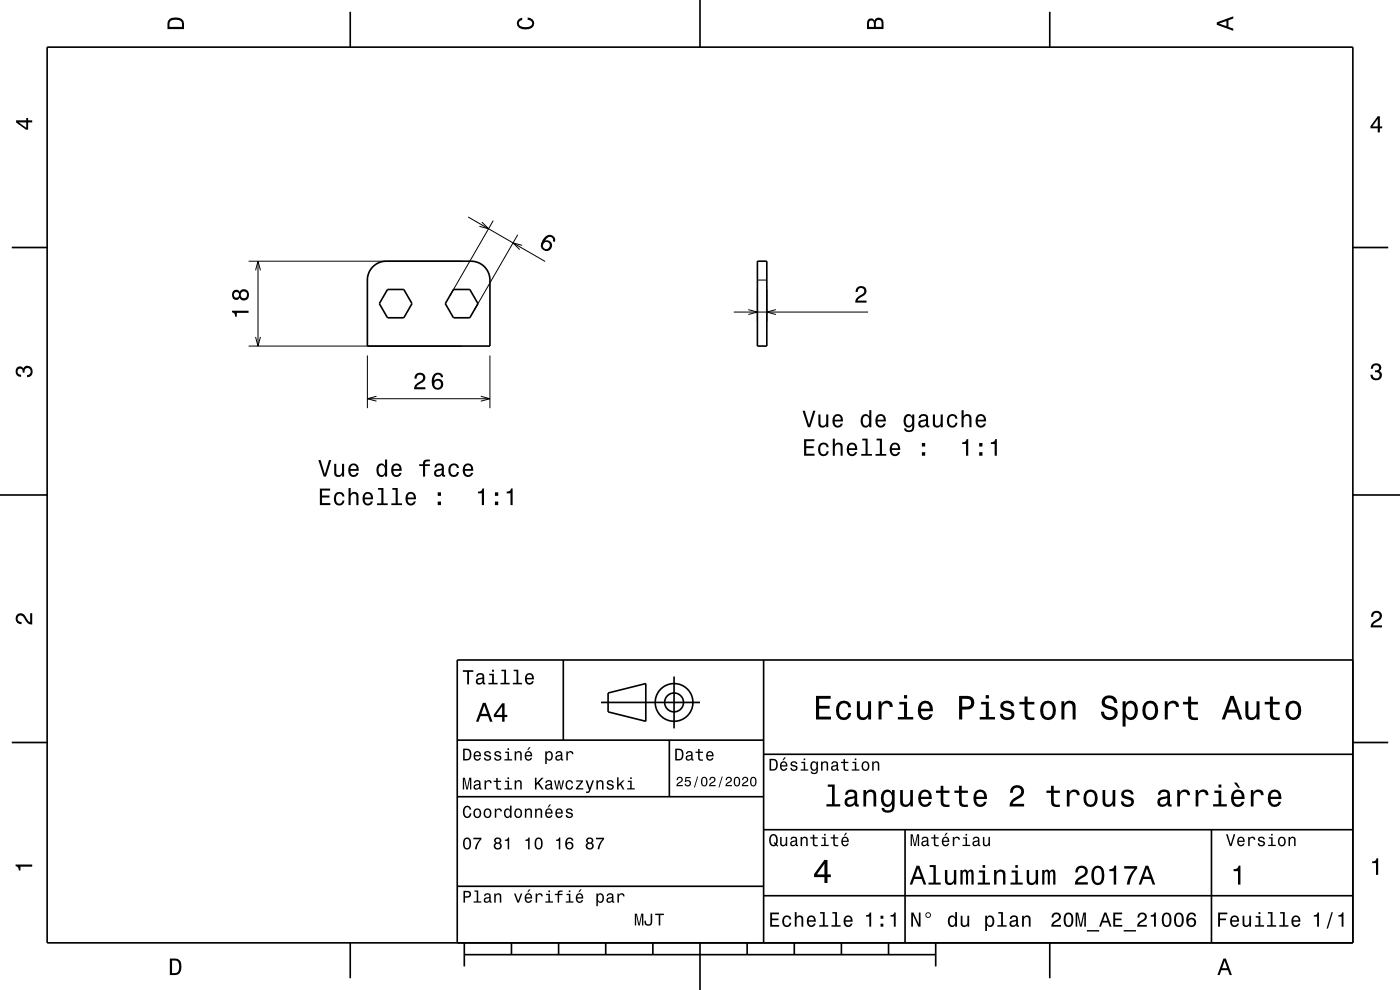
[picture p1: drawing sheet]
<svg xmlns="http://www.w3.org/2000/svg" width="297mm" height="210mm" viewBox="0 0 297 210" stroke-linecap="round" stroke-linejoin="round" font-family="sans-serif">
<g fill="none" stroke="#000" stroke-width=".21">
<path d="M52.7 55.4h45.2M54.2 57.3l.5-1.9 .6 1.9M54.7 55.4v18M99.3 46l16.4 9.5M102.2 47.1l1.4 1.4-1.9-.5M104.6 46.8l-9.1 15.9M109.8 49.8l-9.1 15.9M110.8 52l-2-.5 1.5 1.4M160.7 59.4h2M52.7 73.4h45.2M54.2 71.5l.5 1.9 .6-1.9M77.9 75.4v11.2"/>
<path d="M103.9 75.4v11.2M155.7 66.2h28.5M158.7 65.7l2 .5-2 .5M160.7 61.4v6.8M162.7 61.4v6.8M164.6 65.7l-1.9 .5 1.9 .5M77.9 84.6h26M79.9 84.1l-2 .5 2 .5M102 84.1l1.9 .5-1.9 .5"/>
</g>
<g fill="none" stroke="#000" stroke-width=".35">
<path d="M10 10h277v190h-277zM74.3 2.5v7.5M148.5 0v10M222.7 2.5v7.5M2.5 52.5h7.5M79 56.7l1.2-.9 1.5-.4h18.2a4 4 0 0 1 4 4v14h-26v-14.3l.3-1.2zM160.7 55.4h2v18h-2zM287 52.5h7.5M82.2 61.4h3.5l1.7 3-1.7 3h-3.5l-1.7-3zM96.2 61.4h3.5l1.7 3-1.7 3h-3.5l-1.7-3zM0 105h10M287 105h10"/>
<path d="M119.5 140v17M162 140v60M287 140h-190v60M2.5 157.5h7.5M97 157h65M127.5 149h21M129 147l8-2v8l-8-2zM142 157v12M143 143.5v11M287 157.5h7.5M97 169h65M162 176h125"/>
<path d="M162 160h125M192 176v24M257 176v24M97 188h65M162 190h125M74.3 200v7.5M98.5 202.5h100M98.5 200v5M108.5 200v2.5M118.5 200v2.5M128.5 200v2.5M138.5 200v2.5"/>
<path d="M148.5 200v10M158.5 200v2.5M168.5 200v2.5M178.5 200v2.5M188.5 200v2.5M198.5 200v5M222.7 200v7.5"/>
<circle cx="143" cy="149" r="2"/>
<circle cx="143" cy="149" r="4"/>
</g>
<g fill="#000">
<path d="M36 4a2.18 2.18 0 0 0-.5 2.2h3.5v-1.2a1.43 1.43 0 0 0-1.7-1.3zM36.3 4.4a2.15 2.15 0 0 1 2.2 .3l.1 1h-2.6v-1z" fill-rule="evenodd"/>
<path d="M109.9 4.2l.9-.4v.4a.7 .7 0 0 0-.7 .5 .7 .7 0 0 0 .3 .8 1.7 1.7 0 0 0 2.5-.5 .9 .9 0 0 0-1-.8v-.5a1.24 1.24 0 0 1 1.4 1.1 1.24 1.24 0 0 1-1 1.4 2.22 2.22 0 0 1-2.5-.7l-.2-.5z" fill-rule="evenodd"/>
<path d="M184.2 4.2l-.3 .7v1.3h3.5v-1.3a.98 .98 0 0 0-.7-1.1 .98 .98 0 0 0-1.2 .6 .84 .84 0 0 0-1.3-.2zM184.5 4.5a.54 .54 0 0 1 .6-.1 .54 .54 0 0 1 .3 .6v.7h-1zM185.9 4.4a.62 .62 0 0 1 .8-.1 .62 .62 0 0 1 .3 .6v.8h-1.2z" fill-rule="evenodd"/>
<path d="M258.1 4.7v.6l3.5 1.2v-.4l-1-.4v-1.4l1-.4v-.4zM258.6 5l1.6-.5v1z" fill-rule="evenodd"/>
<path d="M3.4 25.5v.5l2.1 1.5h.5v-1.5h.8v-.5h-.8v-.5h-.4v.5zM4 26h1.6v1.1z" fill-rule="evenodd"/>
<path d="M292.3 24.7l-1.6 2.1v.4h1.6v.9h.4v-.9h.5v-.4h-.5v-2.1zM292.3 25.2v1.6h-1.1z" fill-rule="evenodd"/>
<path d="M115.6 50.3a1.75 1.75 0 0 0-.3 2.8 1.15 1.15 0 0 0 1.8-.8 1.15 1.15 0 0 0-1.5-1.3 1.02 1.02 0 0 1 1.4-.7 .59 .59 0 0 1 .3 .8l.4 .3a1.18 1.18 0 0 0-.6-1.5 1.18 1.18 0 0 0-1.5 .4zM115.1 52.1a.75 .75 0 0 1 1.5 0 .75 .75 0 0 1-1.5 0z" fill-rule="evenodd"/>
<path d="M49.2 65.9v.4a.77 .77 0 0 1 .7 .9h.3v-.8h2.5v-.5zM49.5 61.7a1.05 1.05 0 0 0-.2 1.4 1.05 1.05 0 0 0 1.3 .4l.2-.3a1.11 1.11 0 0 0 1.6 .4 1.11 1.11 0 0 0 .4-1.6 1.03 1.03 0 0 0-1-.7 1.03 1.03 0 0 0-1 .6l-.1-.2a.85 .85 0 0 0-1.2 0zM51.1 62.6a.71 .71 0 0 1 1.4 0 .71 .71 0 0 1-1.4 0zM49.6 62.6a.6 .6 0 0 1 1.2 0 .6 .6 0 0 1-1.2 0z" fill-rule="evenodd"/>
<path d="M181.8 61a1.18 1.18 0 0 1 1.9 .3 1.18 1.18 0 0 1-.9 1.7l-.6 .3-.3 .5h1.9v.4h-2.4a1.81 1.81 0 0 1 1.4-1.7 .71 .71 0 0 0 .5-.9 .71 .71 0 0 0-.8-.5 .71 .71 0 0 0-.5 .8h-.5z" fill-rule="evenodd"/>
<path d="M291.1 77.4a1.08 1.08 0 0 1 1.4-.2 1.08 1.08 0 0 1 .4 1.2l-.3 .3a1.06 1.06 0 0 1 .5 1.3 1.06 1.06 0 0 1-1.2 .7 1.1 1.1 0 0 1-1.2-1.2h.5a.71 .71 0 0 0 1 .8 .71 .71 0 0 0 .1-1.3h-.6v-.4a.61 .61 0 0 0 .8-.3 .61 .61 0 0 0-.2-.8 .61 .61 0 0 0-.9 .2l-.1 .5h-.5z" fill-rule="evenodd"/>
<path d="M3.6 78a.86 .86 0 0 1 1.4 .2 1.06 1.06 0 0 1 1.2-.6 1.06 1.06 0 0 1 .7 1.2 1.1 1.1 0 0 1-1.2 1.2v-.4a.71 .71 0 0 0 .8-1 .71 .71 0 0 0-1.3-.1v.6h-.4a.61 .61 0 0 0-.3-.8 .61 .61 0 0 0-.8 .2 .61 .61 0 0 0 .2 .8l.6 .2v.4a1.15 1.15 0 0 1-1.2-.6 1.15 1.15 0 0 1 .3-1.3z" fill-rule="evenodd"/>
<path d="M67.5 97.6l1.2 3.5h.5l1.1-3.5h-.5l-.9 3-.9-3zM70.9 98.4v1.8a.89 .89 0 0 0 .6 1 .89 .89 0 0 0 1.1-.5v.4h.4v-2.7h-.4v1.5a.65 .65 0 0 1-.4 .8 .65 .65 0 0 1-.8-.3l-.1-2zM74.2 98.7a1.55 1.55 0 0 0 .8 2.5 1.07 1.07 0 0 0 1.1-.9h-.5l-.2 .4-.4 .1a.76 .76 0 0 1-.7-.9h1.8a1.17 1.17 0 0 0-.5-1.4 1.17 1.17 0 0 0-1.4 .2zM74.5 98.9a.66 .66 0 0 1 .8-.1 .66 .66 0 0 1 .3 .7h-1.3zM80.1 98.7a1.57 1.57 0 0 0 .8 2.5l.5-.1 .3-.4v.4h.4v-3.6h-.4v1.3a.89 .89 0 0 0-1.6-.1zM80.5 99a.62 .62 0 0 1 .7-.3 .62 .62 0 0 1 .4 .6 1.12 1.12 0 0 1-.6 1.5 1.19 1.19 0 0 1-.5-1.8zM83.3 98.7a1.54 1.54 0 0 0 .8 2.5 1.07 1.07 0 0 0 1.1-.9h-.5l-.2 .4-.4 .1a.76 .76 0 0 1-.7-.9h1.8a1.17 1.17 0 0 0-.5-1.4 1.17 1.17 0 0 0-1.4 .2zM83.6 98.9a.66 .66 0 0 1 .8-.1 .66 .66 0 0 1 .4 .7h-1.4zM88.9 98.5v.4h.8v2.2h.5v-2.2h1v-.4h-1a.5 .5 0 0 1 .6-.6h.4v-.4a1.04 1.04 0 0 0-1.5 .7v.3zM92.4 98.5l-.2 .7h.4a.55 .55 0 0 1 .7-.6 .55 .55 0 0 1 .3 .8l-.2 .1a1 1 0 0 0-1 .2 1 1 0 0 0-.3 1 .93 .93 0 0 0 1.7 0l.1 .3 .5 .1v-.3l-.2-.1v-1.6a1.02 1.02 0 0 0-1.8-.6zM92.6 100l1.1-.3a.77 .77 0 0 1-.2 .9 .77 .77 0 0 1-.9 .1zM95.4 98.7a1.53 1.53 0 0 0 .9 2.5 1.07 1.07 0 0 0 1.1-1.1h-.5a.67 .67 0 0 1-.6 .7 .67 .67 0 0 1-.7-.6 1.11 1.11 0 0 1 .7-1.5 .59 .59 0 0 1 .6 .6h.5a1.09 1.09 0 0 0-.8-1 1.09 1.09 0 0 0-1.2 .4zM98.5 98.7a1.55 1.55 0 0 0 .8 2.5 1.07 1.07 0 0 0 1.1-.9h-.5l-.2 .4-.4 .1a.76 .76 0 0 1-.7-.9h1.8a1.17 1.17 0 0 0-.5-1.4 1.17 1.17 0 0 0-1.4 .2zM98.8 98.9a.66 .66 0 0 1 .8-.1 .66 .66 0 0 1 .3 .7h-1.3z" fill-rule="evenodd"/>
<path d="M88.2 79.4l-.3 .9h.5a.71 .71 0 0 1 .5-.8 .71 .71 0 0 1 .8 .5 .71 .71 0 0 1-.5 .8 1.8 1.8 0 0 0-1.4 1.8h2.4v-.5h-1.9a2.2 2.2 0 0 1 1.5-1.1 1.13 1.13 0 0 0 .1-1.7 1.13 1.13 0 0 0-1.7 .1zM92.1 79.3a2.39 2.39 0 0 0 .2 3.3 1.16 1.16 0 0 0 1.5-.4 1.16 1.16 0 0 0-.2-1.5 1.16 1.16 0 0 0-1.5 0 1.02 1.02 0 0 1 .8-1.2 .58 .58 0 0 1 .6 .5h.5a1.12 1.12 0 0 0-.7-.9 1.12 1.12 0 0 0-1.2 .2zM92.1 81.5a.75 .75 0 0 1 1.5 0 .75 .75 0 0 1-1.5 0z" fill-rule="evenodd"/>
<path d="M170.6 93.2v3.5h2.2v-.5h-1.8v-1.1h1.6v-.5h-1.6v-1h1.8v-.4zM173.9 94.3a1.53 1.53 0 0 0 .8 2.5 1.06 1.06 0 0 0 1.1-1.1h-.4a.67 .67 0 0 1-.7 .7 .67 .67 0 0 1-.7-.6 1.12 1.12 0 0 1 .7-1.5 .59 .59 0 0 1 .7 .6h.4a1.09 1.09 0 0 0-.8-1 1.09 1.09 0 0 0-1.1 .4zM176.7 93.1v3.6h.4v-1.6a.63 .63 0 0 1 .5-.8 .63 .63 0 0 1 .7 .7v1.7h.5v-1.8a.88 .88 0 0 0-.6-1 .88 .88 0 0 0-1.1 .5v-1.3zM179.9 94.3a1.54 1.54 0 0 0 .8 2.5 1.07 1.07 0 0 0 1.1-.9h-.4l-.2 .3-.4 .2a.76 .76 0 0 1-.7-1h1.8a1.16 1.16 0 0 0-.5-1.3 1.16 1.16 0 0 0-1.5 .2zM180.3 94.5a.66 .66 0 0 1 .8-.2 .66 .66 0 0 1 .3 .8h-1.3zM182.9 93.1v.3h.7v2.9h-.9v.4h2.3v-.4h-.9v-3.2zM186 93.1v.3h.7v2.9h-1v.4h2.3v-.4h-.9v-3.2zM189 94.3a1.55 1.55 0 0 0 .8 2.5 1.07 1.07 0 0 0 1.1-.9h-.4l-.2 .3-.4 .2a.76 .76 0 0 1-.7-1h1.8a1.17 1.17 0 0 0-.5-1.3 1.17 1.17 0 0 0-1.5 .2zM189.4 94.5a.66 .66 0 0 1 .8-.2 .66 .66 0 0 1 .3 .8h-1.3zM195.6 95.9v.8h.7v-.8zM195.6 94v.7h.7v-.7z" fill-rule="evenodd"/>
<path d="M170.3 87.1l1.1 3.5h.5l1.1-3.5h-.5l-.9 3-.9-3zM173.6 87.9v1.8a.89 .89 0 0 0 .6 1 .89 .89 0 0 0 1.1-.5v.4h.4v-2.7h-.4v1.6a.65 .65 0 0 1-.4 .8 .65 .65 0 0 1-.8-.3v-2.1zM176.9 88.2a1.54 1.54 0 0 0 .8 2.5 1.06 1.06 0 0 0 1.1-.9h-.5l-.2 .4-.3 .1a.76 .76 0 0 1-.7-.9h1.7a1.16 1.16 0 0 0-.5-1.4 1.16 1.16 0 0 0-1.4 .2zM177.2 88.4a.66 .66 0 0 1 .8-.1 .66 .66 0 0 1 .4 .7h-1.3zM182.9 88.2a1.57 1.57 0 0 0 .7 2.5l.5-.1 .3-.4v.4h.4v-3.6h-.4v1.3a.89 .89 0 0 0-1.5-.1zM183.2 88.5a.62 .62 0 0 1 .7-.3 .62 .62 0 0 1 .4 .6 1.12 1.12 0 0 1-.6 1.5 1.19 1.19 0 0 1-.5-1.8zM186 88.2a1.54 1.54 0 0 0 .8 2.5 1.05 1.05 0 0 0 1.1-.9h-.4l-.3 .4-.3 .1a.76 .76 0 0 1-.7-.9h1.7a1.16 1.16 0 0 0-.5-1.4 1.16 1.16 0 0 0-1.4 .2zM186.4 88.4a.66 .66 0 0 1 .7-.1 .66 .66 0 0 1 .4 .7h-1.3zM192 88.2a1.57 1.57 0 0 0 .7 2.5l.5-.1 .3-.4a.73 .73 0 0 1-.3 1 .73 .73 0 0 1-1-.3h-.4a1.1 1.1 0 0 0 1.2 .8 1.1 1.1 0 0 0 1-1.2v-2.6h-.5v.5l-.3-.4a.89 .89 0 0 0-1.2 .2zM192.3 88.5a.63 .63 0 0 1 .7-.3 .63 .63 0 0 1 .5 .6 1.11 1.11 0 0 1-.7 1.5 1.2 1.2 0 0 1-.5-1.8zM195.2 88.1l-.3 .6h.4a.55 .55 0 0 1 .7-.5 .55 .55 0 0 1 .4 .7l-.2 .1a1 1 0 0 0-1.1 .2 1 1 0 0 0-.3 1 .94 .94 0 0 0 1.7 .1l.1 .3h.6v-.3l-.3-.1v-1.6a1.02 1.02 0 0 0-.7-.8 1.02 1.02 0 0 0-1 .3zM195.3 89.6l1.1-.4a.77 .77 0 0 1-.2 .9 .77 .77 0 0 1-.8 .1l-.2-.3zM197.9 87.9v1.8a.89 .89 0 0 0 .6 1 .89 .89 0 0 0 1.1-.5v.4h.4v-2.7h-.4v1.6a.64 .64 0 0 1-.4 .8 .64 .64 0 0 1-.8-.3l-.1-2.1zM201.2 88.2a1.53 1.53 0 0 0 .8 2.5 1.06 1.06 0 0 0 1.1-1h-.4a.67 .67 0 0 1-.6 .6 .67 .67 0 0 1-.7-.6 1.11 1.11 0 0 1 .6-1.5 .59 .59 0 0 1 .7 .6h.4a1.09 1.09 0 0 0-.7-.9 1.09 1.09 0 0 0-1.2 .3zM204 87v3.6h.4v-1.5a.63 .63 0 0 1 .6-.9 .63 .63 0 0 1 .6 .7v1.7h.5v-1.8a.88 .88 0 0 0-.6-.9 .88 .88 0 0 0-1.1 .4v-1.3zM207.3 88.2a1.54 1.54 0 0 0 .8 2.5 1.06 1.06 0 0 0 1-.9h-.4l-.2 .4-.4 .1a.76 .76 0 0 1-.7-.9h1.8a1.17 1.17 0 0 0-.5-1.4 1.17 1.17 0 0 0-1.4 .2zM207.6 88.4a.66 .66 0 0 1 .8-.1 .66 .66 0 0 1 .3 .7h-1.3z" fill-rule="evenodd"/>
<path d="M204.1 93.8v.4h.8v2.5h.5v-3.6h-.3a.78 .78 0 0 1-1 .7zM207.7 95.9v.8h.7v-.8zM207.7 94v.7h.7v-.7zM210.2 93.8v.4h.8v2.5h.5v-3.6h-.4a.77 .77 0 0 1-.9 .7z" fill-rule="evenodd"/>
<path d="M67.9 103.6v3.5h2.2v-.4h-1.8v-1.2h1.6v-.4h-1.6v-1h1.7v-.5zM71.1 104.7a1.53 1.53 0 0 0 .9 2.5 1.07 1.07 0 0 0 1.1-1h-.4a.67 .67 0 0 1-.7 .6 .67 .67 0 0 1-.7-.6 1.11 1.11 0 0 1 .7-1.5 .6 .6 0 0 1 .6 .6h.5a1.09 1.09 0 0 0-.8-.9 1.09 1.09 0 0 0-1.2 .3zM73.9 103.5v3.6h.5v-1.5a.63 .63 0 0 1 .5-.9 .63 .63 0 0 1 .7 .8v1.6h.4v-1.7a.88 .88 0 0 0-.6-1 .88 .88 0 0 0-1 .4v-1.3zM77.2 104.7a1.54 1.54 0 0 0 .8 2.5 1.06 1.06 0 0 0 1.1-.8h-.4l-.3 .3-.3 .1a.76 .76 0 0 1-.7-.9h1.7a1.17 1.17 0 0 0-.4-1.4 1.17 1.17 0 0 0-1.5 .2zM77.6 104.9a.66 .66 0 0 1 .8-.1 .66 .66 0 0 1 .3 .7h-1.3zM80.2 103.5v.4h.7v2.9h-.9v.3h2.3v-.3h-1v-3.3zM83.2 103.5v.4h.7v2.9h-.9v.3h2.3v-.3h-.9v-3.3zM86.3 104.7a1.54 1.54 0 0 0 .8 2.5 1.06 1.06 0 0 0 1.1-.8h-.4l-.3 .3-.3 .1a.76 .76 0 0 1-.7-.9h1.8a1.16 1.16 0 0 0-.5-1.4 1.16 1.16 0 0 0-1.5 .2zM86.7 104.9a.66 .66 0 0 1 .8-.1 .66 .66 0 0 1 .3 .7h-1.3zM92.9 106.4v.7h.7v-.7zM92.9 104.4v.8h.7v-.8z" fill-rule="evenodd"/>
<path d="M101.4 104.3v.3h.8v2.5h.5v-3.5h-.4a.77 .77 0 0 1-.9 .7zM105 106.4v.7h.7v-.7zM105 104.4v.8h.7v-.8zM107.5 104.3v.3h.8v2.5h.5v-3.5h-.4a.77 .77 0 0 1-.9 .7z" fill-rule="evenodd"/>
<path d="M3.6 130.4a1.22 1.22 0 0 1 2 .7l.4 .6 .4 .3v-1.9h.4v2.4a1.8 1.8 0 0 1-1.7-1.4 .71 .71 0 0 0-.9-.5 .71 .71 0 0 0-.5 .8 .71 .71 0 0 0 .9 .5v.5a1.18 1.18 0 0 1-1.2-.7 1.18 1.18 0 0 1 .2-1.3z" fill-rule="evenodd"/>
<path d="M291.2 129.9a1.18 1.18 0 0 1 1.9 .3 1.18 1.18 0 0 1-1 1.7l-.5 .3-.3 .5h1.9v.4h-2.4a1.8 1.8 0 0 1 1.4-1.8 .71 .71 0 0 0 .5-.8 .71 .71 0 0 0-.9-.5 .71 .71 0 0 0-.5 .8h-.4z" fill-rule="evenodd"/>
<path d="M98.2 158.8v2.5h.9a1.37 1.37 0 0 0 .7-2.2 1.56 1.56 0 0 0-1.6-.3zM98.6 159.1a.98 .98 0 0 1 1.1 .7 .98 .98 0 0 1-.6 1.2h-.5zM100.7 159.6a1.04 1.04 0 0 0-.2 1.2 1.04 1.04 0 0 0 1 .5l.5-.5h-.3l-.4 .3a.54 .54 0 0 1-.5-.7h1.3a.83 .83 0 0 0-.4-.9 .83 .83 0 0 0-1 .1zM100.9 159.7l.2-.1a.47 .47 0 0 1 .5 .1 .47 .47 0 0 1 .1 .5h-.9zM102.9 159.5l-.2 .1a.69 .69 0 0 0 .9 .9l.2 .1a.43 .43 0 0 1-.4 .5 .43 .43 0 0 1-.4-.4h-.3a.74 .74 0 0 0 .9 .7 .74 .74 0 0 0 .5-1l-1-.4a.38 .38 0 0 1 .3-.5 .38 .38 0 0 1 .4 .4h.3a.78 .78 0 0 0-1.2-.4zM105.1 159.5l-.2 .1a.69 .69 0 0 0 .9 .9l.2 .1a.43 .43 0 0 1-.4 .5 .43 .43 0 0 1-.5-.4h-.3a.74 .74 0 0 0 .9 .7 .74 .74 0 0 0 .5-1l-.9-.4a.38 .38 0 0 1 .3-.5 .38 .38 0 0 1 .4 .4h.3a.77 .77 0 0 0-1.2-.4zM107.2 159.4v.3h.5v1.3h-.7v.3h1.6v-.3h-.6v-1.6zM107.7 158.7v.4h.3v-.4zM109.2 159.4v1.9h.3v-1.1a.45 .45 0 0 1 .4-.6 .45 .45 0 0 1 .5 .5v1.2h.3v-1.3a.63 .63 0 0 0-.5-.7 .63 .63 0 0 0-.7 .4v-.3zM112.2 158.5l-.4 .6h.3l.5-.6zM111.5 159.6a1.04 1.04 0 0 0-.2 1.2 1.04 1.04 0 0 0 1.1 .5l.5-.5h-.3l-.5 .3a.54 .54 0 0 1-.5-.7h1.3a.83 .83 0 0 0-.4-.9 .83 .83 0 0 0-1 .1zM111.8 159.7l.1-.1a.48 .48 0 0 1 .5 .1 .48 .48 0 0 1 .2 .5h-1zM115.7 159.4v2.7h.3v-1.1a.66 .66 0 0 0 .7 .4 .66 .66 0 0 0 .5-.6 .91 .91 0 0 0 0-1.1 .91 .91 0 0 0-1-.3l-.2 .3v-.3zM116.1 159.8a.45 .45 0 0 1 .5-.2 .45 .45 0 0 1 .3 .4 .65 .65 0 0 1 .1 .8 .65 .65 0 0 1-.7 .2 .98 .98 0 0 1-.2-1.2zM118.1 159.5l-.2 .4h.3a.39 .39 0 0 1 .4-.3 .39 .39 0 0 1 .3 .5h-.1a.65 .65 0 0 0-1 .4 .65 .65 0 0 0 .6 .9l.6-.3 .1 .2h.4v-.2l-.2-.1v-1.1a.72 .72 0 0 0-.5-.6 .72 .72 0 0 0-.7 .2zM118.2 160.6l.8-.3a.55 .55 0 0 1-.2 .7 .55 .55 0 0 1-.6 0zM120.1 159.4v1.9h.4v-1.1a.47 .47 0 0 1 .2-.6 .47 .47 0 0 1 .6 .2v.2h.4a.64 .64 0 0 0-.5-.7 .64 .64 0 0 0-.8 .4v-.3z" fill-rule="evenodd"/>
<path d="M98.2 142.2v.3h.9v2.7h.4v-2.7h.9v-.3zM101.3 143l-.3 .5h.4a.47 .47 0 0 1 .5-.4 .47 .47 0 0 1 .4 .6l-.2 .1a.84 .84 0 0 0-1 .2 .84 .84 0 0 0 0 1.1 .9 .9 0 0 0 1.3-.2l.1 .2 .5 .1v-.3l-.3-.1v-1.3a.87 .87 0 0 0-.6-.7 .87 .87 0 0 0-.8 .2zM101.4 144.3l.9-.3a.66 .66 0 0 1-.1 .7 .66 .66 0 0 1-.8 .1zM103.8 142.9v.3h.6v1.6h-.8v.4h2v-.4h-.8v-1.9zM104.4 142.1v.4h.4v-.4zM106.4 142.1v.3h.6v2.4h-.8v.4h1.9v-.4h-.7v-2.7zM109 142.1v.3h.6v2.4h-.8v.4h1.9v-.4h-.7v-2.7zM111.6 143.1a1.32 1.32 0 0 0 .7 2.1 .9 .9 0 0 0 .9-.7h-.3l-.2 .3-.4 .1a.65 .65 0 0 1-.6-.8h1.6a1 1 0 0 0-.4-1.2 1 1 0 0 0-1.3 .2zM111.9 143.3a.57 .57 0 0 1 .7-.1 .57 .57 0 0 1 .3 .6h-1.2z" fill-rule="evenodd"/>
<path d="M102.4 149.1l-1.4 4h.5l.4-1.2h1.6l.4 1.2h.6l-1.5-4zM102.7 149.7l.7 1.7h-1.3zM106.5 149.2l-1.7 2.4v.5h1.7v1h.5v-1h.6v-.5h-.6v-2.4zM106.5 149.9v1.7h-1.3z" fill-rule="evenodd"/>
<path d="M143.2 158.8v2.5h.9a1.37 1.37 0 0 0 .7-2.2 1.56 1.56 0 0 0-1.6-.3zM143.6 159.1a.98 .98 0 0 1 1.1 .7 .98 .98 0 0 1-.6 1.2h-.5zM145.7 159.5l-.2 .4h.3a.39 .39 0 0 1 .5-.3 .39 .39 0 0 1 .3 .5h-.2a.65 .65 0 0 0-.9 .4 .65 .65 0 0 0 .5 .9l.7-.3v.2h.4v-.2l-.1-.1-.1-1.1a.73 .73 0 0 0-.4-.6 .73 .73 0 0 0-.8 .2zM145.8 160.6l.8-.3a.55 .55 0 0 1-.1 .7 .55 .55 0 0 1-.7 0zM148.1 158.9v.5h-.5v.3h.5v1.3a.75 .75 0 0 0 1 .4v-.3a.48 .48 0 0 1-.7-.3v-1.1h.7v-.3h-.7v-.5zM150 159.6a1.04 1.04 0 0 0-.2 1.2 1.04 1.04 0 0 0 1.1 .5l.5-.5h-.4l-.4 .3a.54 .54 0 0 1-.5-.7h1.3a.83 .83 0 0 0-.4-.9 .83 .83 0 0 0-1 .1zM150.3 159.7l.1-.1a.48 .48 0 0 1 .5 .1 .48 .48 0 0 1 .2 .5h-1z" fill-rule="evenodd"/>
<path d="M173.1 147.6v5h3.2v-.6h-2.5v-1.7h2.2v-.6h-2.2v-1.5h2.4v-.6zM177.8 149.2a2.59 2.59 0 0 0 .5 3.4 1.58 1.58 0 0 0 2.3-1.4h-.6a.95 .95 0 0 1-.9 1 .95 .95 0 0 1-1-.9 1.59 1.59 0 0 1 .9-2.1 .85 .85 0 0 1 .9 .8h.7a1.56 1.56 0 0 0-1.1-1.3 1.56 1.56 0 0 0-1.7 .5zM181.8 148.8v2.5a1.27 1.27 0 0 0 .9 1.4 1.27 1.27 0 0 0 1.5-.7v.6h.6v-3.8h-.6v2.2a.92 .92 0 0 1-.6 1.1 .92 .92 0 0 1-1.2-.4v-2.9zM186.4 148.8v3.8h.6v-2.2a.95 .95 0 0 1 .5-1.1 .95 .95 0 0 1 1.2 .3l.1 .4h.6a1.28 1.28 0 0 0-1-1.4 1.28 1.28 0 0 0-1.4 .8v-.6zM190.8 148.9v.5h1v2.7h-1.3v.5h3.2v-.5h-1.3v-3.2zM191.8 147.4v.8h.6v-.8zM195.1 149.2a2.62 2.62 0 0 0 .5 3.4 1.57 1.57 0 0 0 2.2-1.1h-.6l-.3 .5-.5 .2a1.08 1.08 0 0 1-1-1.3h2.5a1.66 1.66 0 0 0-.7-2 1.66 1.66 0 0 0-2.1 .3zM195.6 149.5a.94 .94 0 0 1 1.2-.2 .94 .94 0 0 1 .5 1h-1.9zM203.5 147.6v5h.6v-2.1h.8a1.47 1.47 0 0 0 1.8-1.2 1.47 1.47 0 0 0-1.5-1.7zM204.1 148.2a1.6 1.6 0 0 1 1.8 .5 .86 .86 0 0 1 0 .9 .86 .86 0 0 1-.9 .3h-.9zM208.1 148.9v.5h1v2.7h-1.3v.5h3.3v-.5h-1.3v-3.2zM209.1 147.4v.8h.7v-.8zM212.6 148.9a1.08 1.08 0 0 0-.3 1.2 1.08 1.08 0 0 0 1 .7l1.1 .4a.57 .57 0 0 1 .2 .6 .57 .57 0 0 1-.5 .4 .96 .96 0 0 1-1.4-.8h-.6a1.6 1.6 0 0 0 1.3 1.4 1.6 1.6 0 0 0 1.7-.8 1.13 1.13 0 0 0-1-1.6l-1.1-.3-.2-.4a.87 .87 0 0 1 .9-.5 .87 .87 0 0 1 .8 .6h.6a1.41 1.41 0 0 0-2.1-1.1zM217.4 147.8v1.1h-1.1v.5h1.1v2.6l.2 .4 .4 .3h1.4v-.5a.97 .97 0 0 1-1.4-.5v-2.3h1.4v-.5h-1.4v-1.1zM221.1 149.2a2.56 2.56 0 0 0 .5 3.4 1.72 1.72 0 0 0 1.8-.2 1.72 1.72 0 0 0 .6-1.7 1.7 1.7 0 0 0-.9-1.9 1.7 1.7 0 0 0-2 .4zM221.6 149.6a.96 .96 0 0 1 1-.4 .96 .96 0 0 1 .7 .8 1.59 1.59 0 0 1-1 2.2 1.19 1.19 0 0 1-1-1.5zM225.2 148.8v3.8h.6v-2.2a.97 .97 0 0 1 .5-1.1 .97 .97 0 0 1 1.1 .2l.1 .7v2.4h.7v-2.5a1.27 1.27 0 0 0-.9-1.4 1.27 1.27 0 0 0-1.5 .6v-.5zM234.1 147.9a1.38 1.38 0 0 0-.3 1.5 1.38 1.38 0 0 0 1.3 .9 1.25 1.25 0 0 1 1.4 .9 1.15 1.15 0 0 1-1.3 .9 1.15 1.15 0 0 1-1-1.1h-.7a1.8 1.8 0 0 0 1.7 1.8 1.8 1.8 0 0 0 1.9-1.6 1.46 1.46 0 0 0-1.5-1.4l-.6-.2a.83 .83 0 0 1-.5-1.1 .83 .83 0 0 1 1.2-.3l.5 .5 .1 .4h.7a1.67 1.67 0 0 0-1-1.6 1.67 1.67 0 0 0-1.9 .4zM238.2 148.8v5.3h.6v-2.1a1.32 1.32 0 0 0 1.4 .7 1.32 1.32 0 0 0 1.1-1.1 2.43 2.43 0 0 0-.8-2.8 1.21 1.21 0 0 0-1.7 .5v-.5zM239.1 149.6a.9 .9 0 0 1 .9-.4 .9 .9 0 0 1 .7 .8 1.61 1.61 0 0 1-.9 2.2 1.18 1.18 0 0 1-1-1.5zM242.8 149.2a2.56 2.56 0 0 0 .5 3.4 1.72 1.72 0 0 0 1.8-.2 1.72 1.72 0 0 0 .6-1.7 1.7 1.7 0 0 0-.9-1.9 1.7 1.7 0 0 0-2 .4zM243.3 149.6a.96 .96 0 0 1 1-.4 .96 .96 0 0 1 .7 .8 1.59 1.59 0 0 1-1 2.2 1.19 1.19 0 0 1-1-1.5zM247.1 148.8v3.8h.6v-2.2a.95 .95 0 0 1 .5-1.1 .95 .95 0 0 1 1.2 .3l.1 .4h.6a1.28 1.28 0 0 0-1-1.4 1.28 1.28 0 0 0-1.4 .8v-.6zM252 147.8v1.1h-1v.5h1l.1 2.6 .2 .4 .4 .3h1.4v-.5a.97 .97 0 0 1-1.4-.5v-2.3h1.4v-.5h-1.4v-1.1zM261 147.6l-1.8 5h.6l.6-1.4h2l.5 1.4h.7l-1.9-5zM261.4 148.3l.7 2.2h-1.5zM264.2 148.8v2.5a1.27 1.27 0 0 0 .9 1.4 1.27 1.27 0 0 0 1.5-.7v.6h.6v-3.8h-.6v2.2a.92 .92 0 0 1-.6 1.1 .92 .92 0 0 1-1.1-.4l-.1-2.9zM269.4 147.8v1.1h-1.1v.5h1.1v2.6l.2 .4 .4 .3 .7 .1 .8-.1v-.5a.97 .97 0 0 1-1.4-.5l-.1-2.3h1.5v-.5h-1.5v-1.1zM273.1 149.2a2.56 2.56 0 0 0 .6 3.4 1.72 1.72 0 0 0 1.8-.2 1.72 1.72 0 0 0 .6-1.7 1.7 1.7 0 0 0-.9-1.9 1.7 1.7 0 0 0-2.1 .4zM273.6 149.6a.96 .96 0 0 1 1-.4 .96 .96 0 0 1 .7 .8 1.59 1.59 0 0 1-.9 2.2 1.19 1.19 0 0 1-1.1-1.5z" fill-rule="evenodd"/>
<path d="M98.2 165v2.5h.3v-2.3l.4 2.3h.3l.5-2.3v2.3h.3v-2.5h-.5l-.4 2.2-.5-2.2zM100.7 165.6l-.2 .5h.3a.39 .39 0 0 1 .5-.4 .39 .39 0 0 1 .3 .6h-.2a.65 .65 0 0 0-.9 .4 .65 .65 0 0 0 .5 .8l.7-.3v.2l.4 .1v-.3h-.1l-.1-1.1a.73 .73 0 0 0-.4-.6 .73 .73 0 0 0-.8 .1zM100.8 166.7l.8-.2a.55 .55 0 0 1-.1 .6 .55 .55 0 0 1-.7 .1zM102.8 165.5v2h.3v-1.1a.47 .47 0 0 1 .3-.6 .47 .47 0 0 1 .6 .2v.1h.3a.64 .64 0 0 0-.5-.6 .64 .64 0 0 0-.7 .4v-.4zM105.3 165v.6h-.6v.3h.6v1.3a.75 .75 0 0 0 1 .3v-.3a.48 .48 0 0 1-.7-.2v-1.1h.7v-.3h-.7v-.6zM107.2 165.6v.3h.5v1.3h-.7v.3h1.6v-.3h-.6v-1.6zM107.7 164.9v.3h.3v-.3zM109.2 165.5v2h.3v-1.1a.45 .45 0 0 1 .4-.7 .45 .45 0 0 1 .5 .6v1.2h.3v-1.3a.63 .63 0 0 0-.5-.7 .63 .63 0 0 0-.7 .3v-.3zM113.5 165v2.5h.3v-.9l.3-.3 .8 1.2h.5l-1.1-1.5 1-1h-.4l-1.1 1.1v-1.1zM115.9 165.6l-.2 .5h.3a.39 .39 0 0 1 .5-.4 .39 .39 0 0 1 .2 .6h-.1a.65 .65 0 0 0-.9 .4 .65 .65 0 0 0 .5 .8l.6-.3 .1 .2 .4 .1v-.3h-.2v-1.1a.73 .73 0 0 0-.5-.6 .73 .73 0 0 0-.7 .1zM116 166.7l.8-.2a.55 .55 0 0 1-.1 .6 .55 .55 0 0 1-.7 .1zM117.5 165.5l.5 2h.3l.3-1.7 .3 1.7h.3l.5-2h-.3l-.4 1.7-.2-1.7h-.4l-.2 1.7-.4-1.7zM120.2 165.7a1.04 1.04 0 0 0-.2 1.2 1.04 1.04 0 0 0 1.1 .6l.4-.4 .1-.3h-.3l-.3 .4a.73 .73 0 0 1-.7-.7 .73 .73 0 0 1 .7-.7l.3 .4h.3a.78 .78 0 0 0-.6-.7 .78 .78 0 0 0-.8 .2zM122.2 165.5v.3h1.1l-1.1 1.4v.3h1.5v-.3h-1.1l1.1-1.4v-.3zM124.2 165.5l.8 2.1-.2 .3h-.5v.3a.63 .63 0 0 0 .9-.5l.8-2.2h-.3l-.6 1.6-.5-1.6zM126.5 165.5v2h.3v-1.1a.45 .45 0 0 1 .4-.7 .45 .45 0 0 1 .5 .6v1.2h.3v-1.3a.63 .63 0 0 0-.4-.7 .63 .63 0 0 0-.8 .3v-.3zM128.9 165.6l-.1 .2a.68 .68 0 0 0 .8 .9l.2 .1a.43 .43 0 0 1-.3 .5 .43 .43 0 0 1-.5-.4h-.3a.74 .74 0 0 0 .9 .7 .74 .74 0 0 0 .5-1.1l-1-.3a.38 .38 0 0 1 .3-.5 .38 .38 0 0 1 .5 .4l.3-.1a.77 .77 0 0 0-1.3-.4zM130.9 164.9v2.6h.3v-.7l.4-.3 .5 1h.4l-.7-1.2 .7-.8h-.4l-.9 .9v-1.5zM133.2 165.6v.3h.5v1.3h-.7v.3h1.7v-.3h-.7v-1.6zM133.7 164.9v.3h.3v-.3z" fill-rule="evenodd"/>
<path d="M98.4 178a1.44 1.44 0 0 0 .7 2.2 1.45 1.45 0 0 0 .6-2.2 .79 .79 0 0 0-1.3 0zM98.8 178h.5a1.69 1.69 0 0 1 0 1.9h-.5a1.71 1.71 0 0 1 0-1.9zM100.4 177.7v.3h1.4a3.7 3.7 0 0 0-1 2.2h.3a3.8 3.8 0 0 1 1-2.2v-.3zM105 177.8l-.1 .2a.57 .57 0 0 0 .2 .8 .78 .78 0 0 0-.1 1.2 .78 .78 0 0 0 1.2 0 .78 .78 0 0 0-.2-1.2 .68 .68 0 0 0 .2-1 .68 .68 0 0 0-.9-.1zM105.1 179.5a.51 .51 0 0 1 1 0 .51 .51 0 0 1-1 0zM105.2 178.3a.42 .42 0 0 1 .8 0 .42 .42 0 0 1-.8 0zM107.1 178.1v.3h.6v1.8h.3v-2.6h-.2a.55 .55 0 0 1-.7 .5zM111.4 178.1v.3h.6v1.8h.4v-2.6h-.3a.55 .55 0 0 1-.7 .5zM113.6 178a1.44 1.44 0 0 0 .7 2.2 1.45 1.45 0 0 0 .6-2.2 .79 .79 0 0 0-1.3 0zM114 178h.5a1.69 1.69 0 0 1 0 1.9h-.5a1.71 1.71 0 0 1 0-1.9zM118 178.1v.3h.5v1.8h.4v-2.6h-.3a.55 .55 0 0 1-.6 .5zM120.3 177.8a1.72 1.72 0 0 0 .1 2.3 .83 .83 0 0 0 1.1-.2 .83 .83 0 0 0-.1-1.1 .83 .83 0 0 0-1.1 0 .74 .74 0 0 1 .6-.9l.3 .1 .1 .3h.3a.8 .8 0 0 0-.5-.6 .8 .8 0 0 0-.8 .1zM120.2 179.4a.55 .55 0 0 1 1.1 0 .55 .55 0 0 1-1.1 0zM124.5 177.8l-.1 .2a.57 .57 0 0 0 .3 .8 .78 .78 0 0 0-.2 1.2 .78 .78 0 0 0 1.2 0 .78 .78 0 0 0-.1-1.2 .68 .68 0 0 0 .2-1 .68 .68 0 0 0-1-.1zM124.6 179.5a.51 .51 0 0 1 1 0 .51 .51 0 0 1-1 0zM124.7 178.3a.42 .42 0 0 1 .8 0 .42 .42 0 0 1-.8 0zM126.4 177.7v.3h1.4a3.7 3.7 0 0 0-1 2.2h.3a3.8 3.8 0 0 1 1-2.2v-.3z" fill-rule="evenodd"/>
<path d="M98.4 171.2a1.45 1.45 0 0 0 .7 2.3 .94 .94 0 0 0 .9-1h-.3a.59 .59 0 0 1-.8 .7 1.31 1.31 0 0 1 .2-2l.3 .1 .2 .4h.4a.85 .85 0 0 0-.6-.8 .85 .85 0 0 0-1 .3zM100.6 171.7a1.04 1.04 0 0 0-.1 1.3 1.04 1.04 0 0 0 1.1 .5 1.04 1.04 0 0 0 .5-1.3 1.04 1.04 0 0 0-1.2-.7zM100.9 171.9a.48 .48 0 0 1 .5-.1 .48 .48 0 0 1 .3 .4 .66 .66 0 0 1 0 .7 .66 .66 0 0 1-.7 .3 .98 .98 0 0 1-.1-1.3zM102.8 171.7a1.04 1.04 0 0 0-.2 1.3 1.04 1.04 0 0 0 1.2 .5 1.04 1.04 0 0 0 .5-1.3 1.04 1.04 0 0 0-1.2-.7zM103 171.9a.48 .48 0 0 1 .5-.1 .48 .48 0 0 1 .4 .4 .66 .66 0 0 1 0 .7 .66 .66 0 0 1-.7 .3 .97 .97 0 0 1-.2-1.3zM105 171.5v2h.3v-1.1a.47 .47 0 0 1 .2-.6 .47 .47 0 0 1 .6 .2l.1 .1h.3a.64 .64 0 0 0-.5-.6 .64 .64 0 0 0-.7 .4v-.4zM107.1 171.7a1.06 1.06 0 0 0-.2 1.2 1.06 1.06 0 0 0 .9 .6l.4-.3v.3h.3v-2.6h-.3v.9a.63 .63 0 0 0-1.1-.1zM107.4 171.9a.44 .44 0 0 1 .4-.1 .44 .44 0 0 1 .4 .4 .65 .65 0 0 1 0 .7 .65 .65 0 0 1-.7 .3l-.2-.4zM109.3 171.7a1.04 1.04 0 0 0-.1 1.3 1.04 1.04 0 0 0 1.1 .5 1.04 1.04 0 0 0 .5-1.3 1.04 1.04 0 0 0-1.2-.7zM109.5 171.9a.48 .48 0 0 1 .6-.1 .48 .48 0 0 1 .3 .4 .66 .66 0 0 1 0 .7 .66 .66 0 0 1-.7 .3 .98 .98 0 0 1-.2-1.3zM111.4 171.5v2h.3v-1.1a.45 .45 0 0 1 .3-.7 .45 .45 0 0 1 .5 .6v1.2h.4v-1.3a.63 .63 0 0 0-.5-.7 .63 .63 0 0 0-.7 .3v-.3zM113.5 171.5v2h.3v-1.1a.45 .45 0 0 1 .3-.6 .45 .45 0 0 1 .6 .2v1.5h.3v-1.3a.63 .63 0 0 0-.4-.7 .63 .63 0 0 0-.8 .3v-.3zM116.5 170.7l-.3 .6h.2l.5-.6zM115.9 171.7a1.04 1.04 0 0 0-.2 1.2 1.04 1.04 0 0 0 1 .6l.5-.6h-.3l-.4 .4a.54 .54 0 0 1-.5-.7h1.2a.83 .83 0 0 0-.3-1 .83 .83 0 0 0-1 .1zM116.1 171.9l.2-.1a.47 .47 0 0 1 .4 .1 .47 .47 0 0 1 .2 .4h-.9zM118 171.7a1.04 1.04 0 0 0-.2 1.2 1.04 1.04 0 0 0 1.1 .6l.5-.6h-.3l-.5 .4a.53 .53 0 0 1-.5-.7h1.3a.83 .83 0 0 0-.3-1 .83 .83 0 0 0-1.1 .1zM118.3 171.9l.1-.1a.47 .47 0 0 1 .5 .1 .47 .47 0 0 1 .2 .4h-1zM120.2 171.6l-.1 .2a.69 .69 0 0 0 .8 .9l.3 .1a.43 .43 0 0 1-.4 .5 .43 .43 0 0 1-.5-.4h-.3a.74 .74 0 0 0 .9 .7 .74 .74 0 0 0 .5-1.1l-1-.3a.38 .38 0 0 1 .3-.5 .38 .38 0 0 1 .5 .3h.3a.77 .77 0 0 0-1.3-.4z" fill-rule="evenodd"/>
<path d="M143.7 164.9l-.2 .6h.3a.4 .4 0 0 1 .3-.5 .4 .4 0 0 1 .5 .3 .4 .4 0 0 1-.3 .5l-.2 .1a.93 .93 0 0 0-.6 .9h1.4v-.3h-1.1l.5-.4a.67 .67 0 0 0 .5-1 .67 .67 0 0 0-1.1-.2zM145.4 164.8l-.1 1.1h.2a.46 .46 0 0 1 .7-.2 .46 .46 0 0 1 0 .8 .46 .46 0 0 1-.7-.2h-.3a.69 .69 0 0 0 .9 .6 .69 .69 0 0 0 .4-1 .69 .69 0 0 0-1-.3l.1-.5h.9v-.3zM147.9 164.7l-.7 2.3h.2l.7-2.3zM148.9 165a1.15 1.15 0 0 0 .5 1.8 1.16 1.16 0 0 0 .5-1.8 .63 .63 0 0 0-1 0zM149.2 165.1l.2-.1a.98 .98 0 0 1 0 1.6l-.2-.1-.2-.3v-.7zM150.7 164.9l-.2 .6h.2a.4 .4 0 0 1 .3-.5 .4 .4 0 0 1 .5 .3 .4 .4 0 0 1-.3 .5l-.1 .1a.95 .95 0 0 0-.7 .9h1.4v-.3h-1.1l.5-.4a.67 .67 0 0 0 .5-1 .67 .67 0 0 0-1-.2zM153.1 164.7l-.7 2.3h.2l.7-2.3zM154.1 164.9l-.2 .6h.3a.4 .4 0 0 1 .3-.5 .4 .4 0 0 1 .5 .3 .4 .4 0 0 1-.3 .5l-.2 .1a.93 .93 0 0 0-.6 .9h1.4v-.3h-1.1l.5-.4a.67 .67 0 0 0 .5-1 .67 .67 0 0 0-1.1-.2zM155.8 165a1.15 1.15 0 0 0 .5 1.8 1.16 1.16 0 0 0 .5-1.8 .63 .63 0 0 0-1 0zM156.1 165.1l.2-.1a.98 .98 0 0 1 0 1.6l-.2-.1-.2-.3v-.7zM157.6 164.9l-.2 .6h.3a.4 .4 0 0 1 .3-.5 .4 .4 0 0 1 .5 .3 .4 .4 0 0 1-.3 .5l-.2 .1a.94 .94 0 0 0-.6 .9h1.3v-.3h-1l.4-.4a.67 .67 0 0 0 .6-1 .67 .67 0 0 0-1.1-.2zM159.3 165a1.16 1.16 0 0 0 .5 1.8 1.16 1.16 0 0 0 .5-1.8 .63 .63 0 0 0-1 0zM159.6 165.1l.2-.1a.98 .98 0 0 1 0 1.6l-.2-.1-.2-.3v-.7z" fill-rule="evenodd"/>
<path d="M163.2 161v2.5h.9a1.37 1.37 0 0 0 .7-2.2 1.58 1.58 0 0 0-1.6-.3zM163.6 161.3a.98 .98 0 0 1 1.1 .7 .98 .98 0 0 1-.6 1.2h-.5zM166.4 160.7l-.4 .6h.2l.5-.6zM165.7 161.7a1.04 1.04 0 0 0-.2 1.2 1.04 1.04 0 0 0 1 .6l.5-.6h-.3l-.4 .4a.54 .54 0 0 1-.5-.7h1.3a.83 .83 0 0 0-.4-1 .83 .83 0 0 0-1 .1zM165.9 161.9l.2-.1a.48 .48 0 0 1 .5 .1 .48 .48 0 0 1 .1 .4h-.9zM167.9 161.6l-.2 .2a.68 .68 0 0 0 .9 .9l.2 .1a.43 .43 0 0 1-.4 .5 .43 .43 0 0 1-.4-.4h-.3a.74 .74 0 0 0 .9 .7 .74 .74 0 0 0 .5-1.1l-1-.3a.38 .38 0 0 1 .3-.5 .38 .38 0 0 1 .4 .4l.3-.1a.78 .78 0 0 0-1.2-.4zM170 161.6v.3h.5v1.3h-.7v.3h1.7v-.3h-.7v-1.6zM170.5 160.9v.3h.3v-.3zM172.1 161.7a1.06 1.06 0 0 0-.2 1.2 1.06 1.06 0 0 0 .9 .6l.4-.3a.52 .52 0 0 1-.2 .7 .52 .52 0 0 1-.7-.3h-.3a.78 .78 0 0 0 .9 .6 .78 .78 0 0 0 .6-.8v-1.9h-.3v.4l-.2-.3a.64 .64 0 0 0-.9 .1zM172.4 161.9a.45 .45 0 0 1 .4-.1 .45 .45 0 0 1 .4 .4 .65 .65 0 0 1 0 .7 .65 .65 0 0 1-.7 .3l-.2-.4zM174.2 161.5v2h.3v-1.1a.45 .45 0 0 1 .3-.6 .45 .45 0 0 1 .5 .2l.1 1.5h.3v-1.3a.63 .63 0 0 0-.5-.7 .63 .63 0 0 0-.7 .3v-.3zM176.6 161.6l-.2 .5h.3a.39 .39 0 0 1 .4-.4 .39 .39 0 0 1 .3 .6h-.1a.65 .65 0 0 0-1 .4 .65 .65 0 0 0 .6 .8l.6-.3 .1 .2 .4 .1-.2-.4v-1a.73 .73 0 0 0-1.2-.5zM176.7 162.7l.8-.2a.55 .55 0 0 1-.2 .6 .55 .55 0 0 1-.6 .1zM178.9 161v.6h-.5v.3h.5l.1 1.3a.75 .75 0 0 0 1 .3v-.3a.48 .48 0 0 1-.7-.2v-1.1h.7v-.3h-.7v-.6zM180.8 161.6v.3h.5v1.3h-.6v.3h1.6v-.3h-.6v-1.6zM181.3 160.9v.3h.4v-.3zM183 161.7a1.04 1.04 0 0 0-.2 1.3 1.04 1.04 0 0 0 1.2 .5 1.04 1.04 0 0 0 .4-1.3 1.04 1.04 0 0 0-1.2-.7zM183.2 161.9a.48 .48 0 0 1 .5-.1 .48 .48 0 0 1 .4 .4 .66 .66 0 0 1 0 .7 .66 .66 0 0 1-.7 .3 .98 .98 0 0 1-.2-1.3zM185 161.5v2h.3v-1.1a.45 .45 0 0 1 .3-.6 .45 .45 0 0 1 .6 .2v1.5h.3v-1.3a.63 .63 0 0 0-.4-.7 .63 .63 0 0 0-.8 .3v-.3z" fill-rule="evenodd"/>
<path d="M163.4 177.2a1.45 1.45 0 0 0 .7 2.3l.5-.2 .3 .3 .2-.2-.3-.3a1.53 1.53 0 0 0-.5-2.2l-.6 .1zM163.8 177.3l.3-.1a1.21 1.21 0 0 1 .5 1.7l-.3-.3-.2 .2 .3 .3a.45 .45 0 0 1-.7-.1 1.62 1.62 0 0 1 .1-1.7zM165.5 177.5v1.3a.63 .63 0 0 0 .4 .7 .63 .63 0 0 0 .8-.3v.3h.3v-2h-.3v1.2a.46 .46 0 0 1-.3 .5 .46 .46 0 0 1-.6-.2v-1.5zM167.9 177.6l-.2 .5h.3a.39 .39 0 0 1 .5-.4 .39 .39 0 0 1 .2 .6h-.1a.65 .65 0 0 0-.9 .4 .65 .65 0 0 0 .5 .8l.6-.3 .1 .2 .4 .1v-.3h-.2v-1.1a.73 .73 0 0 0-1.2-.5zM168 178.7l.8-.2a.55 .55 0 0 1-.2 .6 .55 .55 0 0 1-.6 .1zM169.8 177.5v2h.4v-1.1a.45 .45 0 0 1 .2-.6 .45 .45 0 0 1 .6 .2v1.5h.3v-1.3a.63 .63 0 0 0-.4-.7 .63 .63 0 0 0-.8 .3v-.3zM172.4 177v.6h-.5v.3h.5l.1 1.3a.75 .75 0 0 0 1 .3v-.3a.49 .49 0 0 1-.7-.2v-1.1h.7v-.3h-.7v-.6zM174.3 177.6v.3h.5v1.3h-.6v.3h1.6v-.3h-.6v-1.6zM174.8 176.9v.3h.4v-.3zM176.8 177v.6h-.6v.3h.6v1.3a.74 .74 0 0 0 1 .3v-.3a.49 .49 0 0 1-.7-.2v-1.1h.7v-.3h-.7v-.6zM179.4 176.7l-.4 .6h.2l.5-.6zM178.7 177.7a1.04 1.04 0 0 0-.2 1.2 1.04 1.04 0 0 0 1 .6l.5-.6h-.3l-.4 .4a.54 .54 0 0 1-.5-.7h1.3a.83 .83 0 0 0-.4-1 .83 .83 0 0 0-1 .1zM178.9 177.9l.2-.1a.48 .48 0 0 1 .5 .1 .48 .48 0 0 1 .1 .4h-.9z" fill-rule="evenodd"/>
<path d="M175.6 166.4v.5h.9v3.7h-1.2v.5h2.9v-.5h-1.1v-4.2zM179.6 167.8l-.3 .8h.5a.71 .71 0 0 1 .9-.7 .71 .71 0 0 1 .5 1l-.3 .1a1.46 1.46 0 0 0-1.7 1.2 .93 .93 0 0 0 1 1l.6-.2 .5-.4 .2 .4 .7 .1v-.5h-.3l-.1-2.1a1.31 1.31 0 0 0-2.2-.7zM179.9 169.7l1.4-.4a.99 .99 0 0 1-.3 1.1 .99 .99 0 0 1-1.1 .1l-.2-.4zM183.2 167.6v3.5h.5v-2a.82 .82 0 0 1 .6-1 .82 .82 0 0 1 1 .4v2.6h.6v-2.3a1.14 1.14 0 0 0-.8-1.3 1.14 1.14 0 0 0-1.4 .6v-.5zM187.2 168a2.44 2.44 0 0 0 .5 3.1 1.16 1.16 0 0 0 1.5-.6 .99 .99 0 0 1-.8 1.4l-.6-.1-.2-.4h-.6a1.03 1.03 0 0 0 1.3 1 1.27 1.27 0 0 0 1.5-1.5v-3.3h-.6v.5l-.4-.5a1.16 1.16 0 0 0-1.6 .4zM187.7 168.3a.81 .81 0 0 1 .9-.3 .81 .81 0 0 1 .6 .7 1.42 1.42 0 0 1-.9 2 1.53 1.53 0 0 1-.6-2.4zM191 167.6v2.3a1.14 1.14 0 0 0 .8 1.2 1.14 1.14 0 0 0 1.3-.6v.6h.6v-3.5h-.6v2a.83 .83 0 0 1-.5 1 .83 .83 0 0 1-1-.4l-.1-2.6zM195.2 168a2.37 2.37 0 0 0 .4 3.1 1.43 1.43 0 0 0 2-1h-.6l-.2 .4-.5 .2a.97 .97 0 0 1-.9-1.2h2.3a1.5 1.5 0 0 0-.7-1.8 1.5 1.5 0 0 0-1.8 .3zM195.6 168.2a.85 .85 0 0 1 1.1-.1 .85 .85 0 0 1 .4 .9h-1.7zM199.6 166.7v1h-1v.5h1v2.3l.2 .4 .3 .2 .7 .1h.6v-.5a.88 .88 0 0 1-1.3-.5v-2h1.3v-.5h-1.3v-1zM203.5 166.7v1h-1v.5h1v2.3l.2 .4 .3 .2 1.3 .1v-.5a.88 .88 0 0 1-1.3-.5v-2h1.3v-.5h-1.3v-1zM206.9 168a1.98 1.98 0 0 0 1 3.2 1.36 1.36 0 0 0 1.4-1.1h-.5l-.3 .4-.5 .2a.97 .97 0 0 1-.9-1.2h2.3a1.5 1.5 0 0 0-.7-1.8 1.5 1.5 0 0 0-1.8 .3zM207.3 168.2a.85 .85 0 0 1 1.1-.1 .85 .85 0 0 1 .4 .9h-1.7zM214.7 166.9l-.3 .5-.1 .8h.6a.91 .91 0 0 1 .6-1.1 .91 .91 0 0 1 1.1 .6 .91 .91 0 0 1-.6 1.1 2.33 2.33 0 0 0-1.8 2.3h3.1v-.6h-2.5a2.18 2.18 0 0 1 1.5-1.2 1.47 1.47 0 0 0 .7-2.2 1.47 1.47 0 0 0-2.3-.2zM223 166.7v1h-1v.5h1v2.3l.2 .4 .4 .2 .6 .1h.6v-.5a.88 .88 0 0 1-1.2-.5l-.1-2h1.3v-.5h-1.3v-1zM226.3 167.6v3.5h.6v-2a.85 .85 0 0 1 .5-1 .85 .85 0 0 1 1 .3l.1 .3h.5a1.15 1.15 0 0 0-.8-1.2 1.15 1.15 0 0 0-1.4 .7v-.6zM230.2 168a1.96 1.96 0 0 0 1.2 3.2 1.95 1.95 0 0 0 1.5-1.6 1.95 1.95 0 0 0-.9-2l-.6-.1-.7 .1zM230.7 168.3a.86 .86 0 0 1 .9-.3 .86 .86 0 0 1 .6 .7 1.43 1.43 0 0 1-.8 2 1.5 1.5 0 0 1-.7-2.4zM233.9 167.6v2.3a1.14 1.14 0 0 0 .8 1.2 1.14 1.14 0 0 0 1.4-.6v.6h.5v-3.5h-.6v2a.83 .83 0 0 1-.5 1 .83 .83 0 0 1-1-.4v-2.6zM238.2 167.8a.97 .97 0 0 0-.3 1 .97 .97 0 0 0 .9 .7l1.1 .3a.51 .51 0 0 1 .1 .5 .51 .51 0 0 1-.5 .3 .86 .86 0 0 1-1.2-.6h-.5a1.42 1.42 0 0 0 1.4 1.2 1.42 1.42 0 0 0 1.4-1.2 1.01 1.01 0 0 0-1.1-1l-.9-.2-.2-.3a.78 .78 0 0 1 .8-.6 .78 .78 0 0 1 .7 .6h.6a1.26 1.26 0 0 0-1.9-1zM246 167.8l-.3 .8h.5a.71 .71 0 0 1 .8-.7 .71 .71 0 0 1 .5 1l-.2 .1a1.46 1.46 0 0 0-1.8 1.2 .93 .93 0 0 0 1.1 1l.6-.2 .5-.4 .1 .4 .8 .1v-.5h-.4v-2.1a1.31 1.31 0 0 0-2.2-.7zM246.2 169.7l1.4-.4a.99 .99 0 0 1-.2 1.1 .99 .99 0 0 1-1.2 .1l-.1-.4zM249.7 167.6v3.5h.6v-2a.85 .85 0 0 1 .5-1 .85 .85 0 0 1 1 .3l.1 .3h.6a1.15 1.15 0 0 0-.9-1.2 1.15 1.15 0 0 0-1.3 .7v-.6zM253.7 167.6v3.5h.5v-2a.85 .85 0 0 1 .5-1 .85 .85 0 0 1 1 .3l.1 .3h.6a1.15 1.15 0 0 0-.9-1.2 1.15 1.15 0 0 0-1.3 .7v-.6zM257.6 167.7v.5h.9v2.4h-1.2v.5h3v-.5h-1.2v-2.9zM258.5 166.4v.7h.6v-.7zM261.8 166l.9 1.1h.3l-.6-1.1zM261.5 168a1.98 1.98 0 0 0 1.1 3.2 1.36 1.36 0 0 0 1.4-1.1h-.6l-.3 .4-.5 .2a.97 .97 0 0 1-.9-1.2h2.3a1.5 1.5 0 0 0-.6-1.8 1.5 1.5 0 0 0-1.9 .3zM262 168.2a.85 .85 0 0 1 1-.1 .85 .85 0 0 1 .4 .9h-1.7zM265.4 167.6v3.5h.5v-2a.85 .85 0 0 1 .5-1 .85 .85 0 0 1 1.1 .3v.3h.6a1.15 1.15 0 0 0-.9-1.2 1.15 1.15 0 0 0-1.3 .7v-.6zM269.3 168a1.98 1.98 0 0 0 1.1 3.2 1.36 1.36 0 0 0 1.4-1.1h-.6l-.3 .4-.5 .2a.97 .97 0 0 1-.8-1.2h2.2a1.5 1.5 0 0 0-.6-1.8 1.5 1.5 0 0 0-1.9 .3zM269.8 168.2a.85 .85 0 0 1 1-.1 .85 .85 0 0 1 .4 .9h-1.6z" fill-rule="evenodd"/>
<path d="M193.2 177v2.5h.3v-2.3l.4 2.3h.3l.5-2.3v2.3h.3v-2.5h-.5l-.4 2.2-.5-2.2zM195.7 177.6l-.2 .5h.3a.39 .39 0 0 1 .5-.4 .39 .39 0 0 1 .3 .6h-.2a.65 .65 0 0 0-.9 .4 .65 .65 0 0 0 .5 .8l.7-.3v.2l.4 .1v-.3h-.1l-.1-1.1a.73 .73 0 0 0-1.2-.5zM195.8 178.7l.8-.2a.55 .55 0 0 1-.1 .6 .55 .55 0 0 1-.7 .1zM198.1 177v.6h-.5v.3h.5v1.3a.74 .74 0 0 0 1 .3v-.3a.49 .49 0 0 1-.7-.2v-1.1h.7v-.3h-.7v-.6zM200.7 176.7l-.4 .6h.3l.5-.6zM200 177.7a1.04 1.04 0 0 0-.2 1.2 1.04 1.04 0 0 0 1.1 .6l.5-.6h-.4l-.4 .4a.54 .54 0 0 1-.5-.7h1.3a.83 .83 0 0 0-.4-1 .83 .83 0 0 0-1 .1zM200.3 177.9l.1-.1a.48 .48 0 0 1 .5 .1 .48 .48 0 0 1 .2 .4h-1zM202.1 177.5v2h.3v-1.1a.47 .47 0 0 1 .3-.6 .47 .47 0 0 1 .6 .2v.1h.3a.64 .64 0 0 0-.4-.6 .64 .64 0 0 0-.8 .4v-.4zM204.3 177.6v.3h.5v1.3h-.6v.3h1.6v-.3h-.6v-1.6zM204.8 176.9v.3h.4v-.3zM206.6 177.6l-.2 .5h.3a.39 .39 0 0 1 .4-.4 .39 .39 0 0 1 .3 .6h-.1a.65 .65 0 0 0-1 .4 .65 .65 0 0 0 .6 .8l.6-.3 .1 .2 .4 .1v-.3h-.2v-1.1a.72 .72 0 0 0-.5-.6 .72 .72 0 0 0-.7 .1zM206.7 178.7l.8-.2a.55 .55 0 0 1-.2 .6 .55 .55 0 0 1-.6 .1zM208.5 177.5v1.3a.63 .63 0 0 0 .5 .7 .63 .63 0 0 0 .7-.3v.3h.3v-2h-.3v1.2a.46 .46 0 0 1-.3 .5 .46 .46 0 0 1-.6-.2v-1.5z" fill-rule="evenodd"/>
<path d="M260.1 177l.8 2.5h.4l.8-2.5h-.4l-.6 2.1-.7-2.1zM262.7 177.7a1.04 1.04 0 0 0-.2 1.2 1.04 1.04 0 0 0 1 .6l.5-.6h-.3l-.4 .4a.54 .54 0 0 1-.5-.7h1.3a.83 .83 0 0 0-.4-1 .83 .83 0 0 0-1 .1zM262.9 177.9l.2-.1a.48 .48 0 0 1 .5 .1 .48 .48 0 0 1 .1 .4h-.9zM264.8 177.5v2h.3v-1.1a.47 .47 0 0 1 .3-.6 .47 .47 0 0 1 .6 .2v.1h.3a.64 .64 0 0 0-.5-.6 .64 .64 0 0 0-.7 .4v-.4zM267 177.6l-.1 .2a.69 .69 0 0 0 .9 .9l.2 .1a.43 .43 0 0 1-.4 .5 .43 .43 0 0 1-.5-.4h-.3a.74 .74 0 0 0 .9 .7 .74 .74 0 0 0 .5-1.1l-.9-.3a.38 .38 0 0 1 .3-.5 .38 .38 0 0 1 .4 .4l.3-.1a.78 .78 0 0 0-1.3-.4zM269.2 177.6v.3h.5v1.3h-.7v.3h1.6v-.3h-.6v-1.6zM269.7 176.9v.3h.3v-.3zM271.3 177.7a1.04 1.04 0 0 0-.1 1.3 1.04 1.04 0 0 0 1.1 .5 1.04 1.04 0 0 0 .5-1.3 1.04 1.04 0 0 0-1.2-.7zM271.5 177.9a.48 .48 0 0 1 .6-.1 .48 .48 0 0 1 .3 .4 .67 .67 0 0 1 0 .7 .67 .67 0 0 1-.7 .3 .98 .98 0 0 1-.2-1.3zM273.3 177.5v2h.4v-1.1a.45 .45 0 0 1 .3-.7 .45 .45 0 0 1 .5 .6v1.2h.4v-1.3a.63 .63 0 0 0-.5-.7 .63 .63 0 0 0-.7 .3v-.3z" fill-rule="evenodd"/>
<path d="M3.3 183.4h3.5v.4h-2.5v.9h-.3a.77 .77 0 0 0-.7-1z" fill-rule="evenodd"/>
<path d="M98.3 189v2.5h.4v-1.1a.96 .96 0 0 0 1.2-.7 .67 .67 0 0 0-.7-.7zM98.7 189.3h.4a.43 .43 0 0 1 .5 .4 .43 .43 0 0 1-.5 .4h-.4zM100.6 188.9v.3h.5v2h-.6v.3h1.6v-.3h-.6v-2.3zM102.9 189.6l-.2 .5h.3a.39 .39 0 0 1 .5-.4 .39 .39 0 0 1 .2 .6h-.1a.65 .65 0 0 0-.9 .4 .65 .65 0 0 0 .5 .8l.6-.3 .1 .2 .4 .1v-.3h-.2v-1.1a.73 .73 0 0 0-1.2-.5zM103 190.7l.8-.2a.55 .55 0 0 1-.2 .6 .55 .55 0 0 1-.6 .1zM104.8 189.5v2h.4v-1.1a.45 .45 0 0 1 .2-.6 .45 .45 0 0 1 .6 .2v1.5h.3v-1.3a.63 .63 0 0 0-.4-.7 .63 .63 0 0 0-.8 .3v-.3zM109 189.5l.8 2h.3l.7-2h-.3l-.6 1.6-.5-1.6zM112.2 188.7l-.4 .6h.3l.5-.6zM111.5 189.7a1.04 1.04 0 0 0-.2 1.2 1.04 1.04 0 0 0 1.1 .6l.5-.6h-.3l-.5 .4a.54 .54 0 0 1-.5-.7h1.3a.83 .83 0 0 0-.4-1 .83 .83 0 0 0-1 .1zM111.8 189.9l.1-.1a.48 .48 0 0 1 .5 .1 .48 .48 0 0 1 .2 .4h-1zM113.6 189.5v2h.4v-1.1a.47 .47 0 0 1 .2-.6 .47 .47 0 0 1 .6 .2v.1h.4a.64 .64 0 0 0-.5-.6 .64 .64 0 0 0-.8 .4v-.4zM115.8 189.6v.3h.5v1.3h-.6v.3h1.6v-.3h-.6v-1.6zM116.3 188.9v.3h.4v-.3zM117.7 189.6v.3h.6v1.6h.3v-1.6h.7v-.3h-.7v-.3l.7-.1v-.3a.68 .68 0 0 0-.7 0 .68 .68 0 0 0-.3 .7zM120.2 189.6v.3h.5v1.3h-.7v.3h1.6v-.3h-.6v-1.6zM120.7 188.9v.3h.3v-.3zM123 188.7l-.3 .6h.2l.5-.6zM122.4 189.7a1.04 1.04 0 0 0-.2 1.2 1.04 1.04 0 0 0 1 .6l.5-.6h-.3l-.4 .4a.54 .54 0 0 1-.5-.7h1.2a.83 .83 0 0 0-.3-1 .83 .83 0 0 0-1 .1zM122.6 189.9l.2-.1a.48 .48 0 0 1 .5 .1 .48 .48 0 0 1 .1 .4h-.9zM126.5 189.5v2.7h.3v-1a.66 .66 0 0 0 .7 .3 .66 .66 0 0 0 .6-.6 .91 .91 0 0 0 0-1 .91 .91 0 0 0-1-.3l-.3 .2v-.3zM127 189.9a.45 .45 0 0 1 .5-.1 .45 .45 0 0 1 .3 .4v.3a.6 .6 0 0 1-.5 .8 .85 .85 0 0 1-.3-1.4zM128.9 189.6l-.2 .5h.3a.39 .39 0 0 1 .5-.4 .39 .39 0 0 1 .3 .6h-.2a.65 .65 0 0 0-.9 .4 .65 .65 0 0 0 .5 .8l.6-.3 .1 .2 .4 .1v-.3h-.2v-1.1a.73 .73 0 0 0-1.2-.5zM129 190.7l.8-.2a.55 .55 0 0 1-.1 .6 .55 .55 0 0 1-.7 .1zM131 189.5v2h.3v-1.1a.47 .47 0 0 1 .3-.6 .47 .47 0 0 1 .6 .2v.1h.3a.64 .64 0 0 0-.5-.6 .64 .64 0 0 0-.7 .4v-.4z" fill-rule="evenodd"/>
<path d="M134.7 193.8v2.5h.3v-2.3l.4 2.3h.3l.5-2.3v2.3h.3v-2.5h-.5l-.4 2.2-.5-2.2zM138 193.8v1.7a.53 .53 0 0 1-.6 .6 .53 .53 0 0 1-.4-.8h-.3a.84 .84 0 0 0 .7 1.1 .84 .84 0 0 0 1-.9v-1.7zM139 193.8v.3h.7v2.2h.4v-2.2h.7v-.3z" fill-rule="evenodd"/>
<path d="M163.4 193.6v3h1.9v-.4h-1.5v-1h1.3v-.4h-1.3v-.9h1.5v-.3zM166.2 194.5a1.31 1.31 0 0 0 .7 2.2 .9 .9 0 0 0 1-1h-.4a.57 .57 0 0 1-.5 .6 .57 .57 0 0 1-.6-.5 .81 .81 0 0 1-.1-.9 .81 .81 0 0 1 .9-.4l.3 .5h.4a.94 .94 0 0 0-.7-.8 .94 .94 0 0 0-1 .3zM168.6 193.5v3.1h.4v-1.4a.54 .54 0 0 1 .3-.6 .54 .54 0 0 1 .7 .3v1.7h.4v-1.6a.76 .76 0 0 0-.5-.8 .76 .76 0 0 0-.9 .4v-1.1zM171.4 194.5a1.32 1.32 0 0 0 .7 2.2 .91 .91 0 0 0 .9-.8h-.3l-.2 .3-.4 .1a.65 .65 0 0 1-.6-.8h1.6a1 1 0 0 0-.5-1.1 1 1 0 0 0-1.2 .1zM171.7 194.7a.57 .57 0 0 1 .7-.1 .57 .57 0 0 1 .3 .6h-1.2zM174 193.5v.3h.6v2.5h-.8v.3h1.9v-.3h-.7v-2.8zM176.6 193.5v.3h.6v2.5h-.8v.3h1.9v-.3h-.7v-2.8zM179.2 194.5a1.32 1.32 0 0 0 .7 2.2 .91 .91 0 0 0 .9-.8h-.3l-.2 .3-.4 .1a.65 .65 0 0 1-.5-.8h1.5a1 1 0 0 0-.4-1.1 1 1 0 0 0-1.3 .1zM179.5 194.7a.57 .57 0 0 1 .7-.1 .57 .57 0 0 1 .3 .6h-1.1z" fill-rule="evenodd"/>
<path d="M174.9 182.4l-2.2 3v.7h2.2v1.2h.6v-1.2h.8v-.6h-.8v-3.1zM174.9 183.2v2.3h-1.6z" fill-rule="evenodd"/>
<path d="M183.7 194.1v.3h.7v2.2h.4v-3h-.3a.66 .66 0 0 1-.8 .5zM186.8 195.9v.7h.6v-.7zM186.8 194.3v.6h.6v-.6zM188.9 194.1v.3h.7v2.2h.4v-3h-.3a.66 .66 0 0 1-.8 .5z" fill-rule="evenodd"/>
<path d="M194.4 183.6l-1.4 4h.5l.4-1.1h1.6l.5 1.1h.5l-1.5-4zM194.7 184.2l.7 1.8h-1.3zM197.2 183.5v.4h.8v3.3h-1v.4h2.6v-.4h-1.1v-3.7zM200.5 184.5v2.1a1.01 1.01 0 0 0 .7 1.1 1.01 1.01 0 0 0 1.2-.5v.4h.5v-3.1h-.5v1.8a.74 .74 0 0 1-.5 .9 .74 .74 0 0 1-.9-.3v-2.4zM203.8 184.5v3.1h.4v-2a.57 .57 0 0 1 .4-.7l.3 .3v2.4h.5v-2a.57 .57 0 0 1 .4-.7l.2 .1 .1 .5v2.1h.5v-2.1a.79 .79 0 0 0-.7-1.1l-.3 .2-.3 .3-.2-.3-.3-.2-.4 .2-.2 .3v-.4zM207.7 184.7v.4h.8v2.1h-1.1v.4h2.6v-.4h-1v-2.5zM208.5 183.5v.6h.5v-.6zM210.9 184.5v3.1h.5v-1.7a.72 .72 0 0 1 .4-.9 .72 .72 0 0 1 1 .4v2.2h.5v-2a1.01 1.01 0 0 0-.7-1.1 1.01 1.01 0 0 0-1.2 .5v-.5zM214.6 184.7v.4h.8v2.1h-1v.4h2.6v-.4h-1.1v-2.5zM215.4 183.5v.6h.5v-.6zM217.8 184.5v2.1a1.01 1.01 0 0 0 .7 1.1 1.01 1.01 0 0 0 1.2-.5v.4h.5v-3.1h-.5v1.8a.74 .74 0 0 1-.4 .9 .74 .74 0 0 1-1-.3v-2.4zM221.1 184.5v3.1h.5v-2a.57 .57 0 0 1 .4-.7l.3 .3v2.4h.4v-2a.58 .58 0 0 1 .4-.7l.3 .1v.5v2.1h.5v-2.1a.79 .79 0 0 0-.6-1.1l-.4 .2-.2 .3-.2-.3-.4-.2-.3 .2-.3 .3v-.4zM228.5 184l-.3 .4-.1 .7h.5a.81 .81 0 0 1 .6-1 .81 .81 0 0 1 1 .6 .81 .81 0 0 1-.6 1 2.07 2.07 0 0 0-1.6 1.9h2.8v-.5h-2.2a1.95 1.95 0 0 1 1.3-1 1.31 1.31 0 0 0 .7-2 1.31 1.31 0 0 0-2.1-.1zM231.9 184.1a3.5 3.5 0 0 0 0 3.1 1.29 1.29 0 0 0 1.4 .5 1.29 1.29 0 0 0 .9-1.1 2.64 2.64 0 0 0-.7-2.9l-.6-.1-.6 .1zM232.5 184.2h.8a2.7 2.7 0 0 1 0 3h-.8a2.72 2.72 0 0 1 0-3zM235.3 184.4v.4h1v2.8h.5v-4h-.4a.88 .88 0 0 1-1.1 .8zM238.5 183.7v.6h2.2a6 6 0 0 0-1.7 3.3h.6a6 6 0 0 1 1.6-3.4v-.5zM243 183.6l-1.4 4h.5l.4-1.1h1.6l.4 1.1h.6l-1.5-4zM243.3 184.2l.6 1.8h-1.2z" fill-rule="evenodd"/>
<path d="M193.3 193.6v3h.4v-2.5l1.1 2.5h.5v-3h-.4v2.4l-1.1-2.4zM196.3 194.1a.61 .61 0 0 0 1.2 0 .61 .61 0 0 0-1.2 0zM196.5 194.1a.41 .41 0 0 1 .8 0 .41 .41 0 0 1-.8 0zM201.3 194.5a1.35 1.35 0 0 0 .7 2.2l.4-.2 .2-.3v.4h.4v-3.1h-.4v1.1a.77 .77 0 0 0-1.3-.1zM201.6 194.7a.53 .53 0 0 1 .6-.2 .53 .53 0 0 1 .4 .5 .96 .96 0 0 1-.6 1.3 1.02 1.02 0 0 1-.4-1.6zM203.8 194.3v1.5a.76 .76 0 0 0 .5 .8 .76 .76 0 0 0 .9-.4v.4h.4v-2.3h-.4v1.3a.55 .55 0 0 1-.3 .7 .55 .55 0 0 1-.7-.3v-1.7zM209 194.3v3.2h.4v-1.3a.79 .79 0 0 0 .8 .4 .79 .79 0 0 0 .7-.7 1.14 1.14 0 0 0 0-1.2 1.14 1.14 0 0 0-1.1-.5l-.4 .4v-.3zM209.5 194.7a.54 .54 0 0 1 .6-.2 .54 .54 0 0 1 .4 .5 .97 .97 0 0 1-.5 1.3 1.01 1.01 0 0 1-.5-1.6zM211.8 193.5v.3h.6v2.5h-.8v.3h1.9v-.3h-.7v-2.8zM214.5 194.4l-.3 .5h.4a.47 .47 0 0 1 .6-.4 .47 .47 0 0 1 .3 .6l-.2 .1a.84 .84 0 0 0-1 .2 .84 .84 0 0 0 0 1.1 .91 .91 0 0 0 1.3-.2l.1 .2 .5 .1v-.3l-.2-.1-.1-1.3a.87 .87 0 0 0-1.4-.5zM214.6 195.7l1-.3a.66 .66 0 0 1-.2 .7 .66 .66 0 0 1-.8 .1zM216.8 194.3v2.3h.4v-1.4a.54 .54 0 0 1 .3-.6 .54 .54 0 0 1 .7 .3v1.7h.4v-1.6a.76 .76 0 0 0-.5-.8 .76 .76 0 0 0-.9 .4v-.3z" fill-rule="evenodd"/>
<path d="M223.4 193.8l-.3 .8h.4a.6 .6 0 0 1 .4-.7 .6 .6 0 0 1 .8 .5 .6 .6 0 0 1-.5 .7l-.2 .1a1.4 1.4 0 0 0-1 1.4h2.1v-.4h-1.7l.8-.7a1 1 0 0 0 .8-1.4 1 1 0 0 0-1.6-.3zM225.9 194a2.29 2.29 0 0 0 .3 2.6 .97 .97 0 0 0 1.4-.8 1.98 1.98 0 0 0-.5-2.1h-.9zM226.4 194h.6a2.03 2.03 0 0 1 0 2.2h-.6a2.05 2.05 0 0 1 0-2.2zM228.2 193.6v3h.3v-2.8l.6 2.8h.4l.5-2.8v2.8h.4v-3h-.6l-.5 2.6-.6-2.6zM230.6 197.3v.3h2.6v-.3zM234.3 193.6l-1.1 3h.4l.3-.9h1.2l.3 .9h.4l-1.1-3zM234.5 194l.4 1.3h-.9zM236.2 193.6v3h1.9v-.4h-1.5v-1h1.3v-.4h-1.3v-.9h1.4v-.3zM238.4 197.3v.3h2.6v-.3zM241.6 193.8l-.3 .8h.4a.6 .6 0 0 1 .4-.7 .6 .6 0 0 1 .8 .5 .6 .6 0 0 1-.5 .7l-.2 .1a1.4 1.4 0 0 0-1 1.4h2.1v-.4h-1.6l.7-.7a1 1 0 0 0 .8-1.4 1 1 0 0 0-1.6-.3zM244.1 194.1v.3h.7v2.2h.4v-3h-.3a.66 .66 0 0 1-.8 .5zM246.7 194a2.29 2.29 0 0 0 .3 2.6 .97 .97 0 0 0 1.5-.8 1.98 1.98 0 0 0-.6-2.1h-.9zM247.2 194h.6a2.05 2.05 0 0 1 0 2.2h-.6a2.03 2.03 0 0 1 0-2.2zM249.3 194a2.29 2.29 0 0 0 .3 2.6 .97 .97 0 0 0 1.5-.8 1.98 1.98 0 0 0-.6-2.1h-.9zM249.8 194h.6a2.03 2.03 0 0 1 0 2.2h-.6a2.05 2.05 0 0 1 0-2.2zM252.1 193.8a2.06 2.06 0 0 0 .2 2.8 .99 .99 0 0 0 1.3-.3 .99 .99 0 0 0-.2-1.3 .99 .99 0 0 0-1.3 0 .88 .88 0 0 1 .7-1.1l.4 .1 .1 .4h.4a.95 .95 0 0 0-.6-.8 .95 .95 0 0 0-1 .2zM252.1 195.7a.64 .64 0 0 1 1.2 0 .64 .64 0 0 1-1.2 0z" fill-rule="evenodd"/>
<path d="M258.4 193.6v3h.4v-1.4h1.3v-.4h-1.3v-.9h1.6v-.3zM261.2 194.5a1.32 1.32 0 0 0 .7 2.2 .91 .91 0 0 0 .9-.8h-.4l-.1 .3-.4 .1a.65 .65 0 0 1-.6-.8h1.6a1 1 0 0 0-.5-1.2 1 1 0 0 0-1.2 .2zM261.5 194.7a.57 .57 0 0 1 .7-.1 .57 .57 0 0 1 .3 .6h-1.2zM263.6 194.3v1.5a.76 .76 0 0 0 .5 .8 .76 .76 0 0 0 .9-.4v.4h.4v-2.3h-.4v1.3a.55 .55 0 0 1-.3 .7 .55 .55 0 0 1-.7-.3v-1.7zM266.4 194.3v.4h.6v1.6h-.8v.3h2v-.3h-.8v-2zM267 193.5v.4h.4v-.4zM269 193.5v.3h.6v2.5h-.8v.3h1.9v-.3h-.7v-2.8zM271.6 193.5v.3h.6v2.5h-.8v.3h1.9v-.3h-.7v-2.8zM274.2 194.5a1.32 1.32 0 0 0 .7 2.2 .91 .91 0 0 0 .9-.8h-.3l-.2 .3-.4 .1a.65 .65 0 0 1-.5-.8h1.5a1 1 0 0 0-.4-1.1 1 1 0 0 0-1.3 .1zM274.5 194.7a.57 .57 0 0 1 .7-.1 .57 .57 0 0 1 .3 .6h-1.1z" fill-rule="evenodd"/>
<path d="M261.7 184.4a.88 .88 0 0 0 1.1-.8h.4v4h-.6v-2.8h-.9z" fill-rule="evenodd"/>
<path d="M278.7 194.1v.3h.7v2.2h.4v-3h-.3a.66 .66 0 0 1-.8 .5zM282.5 193.5l-1.1 3.5h.3l1.1-3.5zM283.9 194.1v.3h.7v2.2h.4v-3h-.3a.66 .66 0 0 1-.8 .5z" fill-rule="evenodd"/>
<path d="M291.1 182.7a.77 .77 0 0 0 .9-.6h.4v3.5h-.5v-2.5h-.8z" fill-rule="evenodd"/>
<path d="M36 203.3v3.5h1.2a1.42 1.42 0 0 0 1.3-1.7 1.38 1.38 0 0 0-1.3-1.8zM36.5 203.8h1a1.89 1.89 0 0 1 0 2.5l-1 .1z" fill-rule="evenodd"/>
<path d="M259.5 203.3l-1.2 3.5h.4l.4-1h1.4l.4 1h.4l-1.2-3.5zM259.8 203.8l.5 1.6h-1z" fill-rule="evenodd"/>
</g>
</svg>
